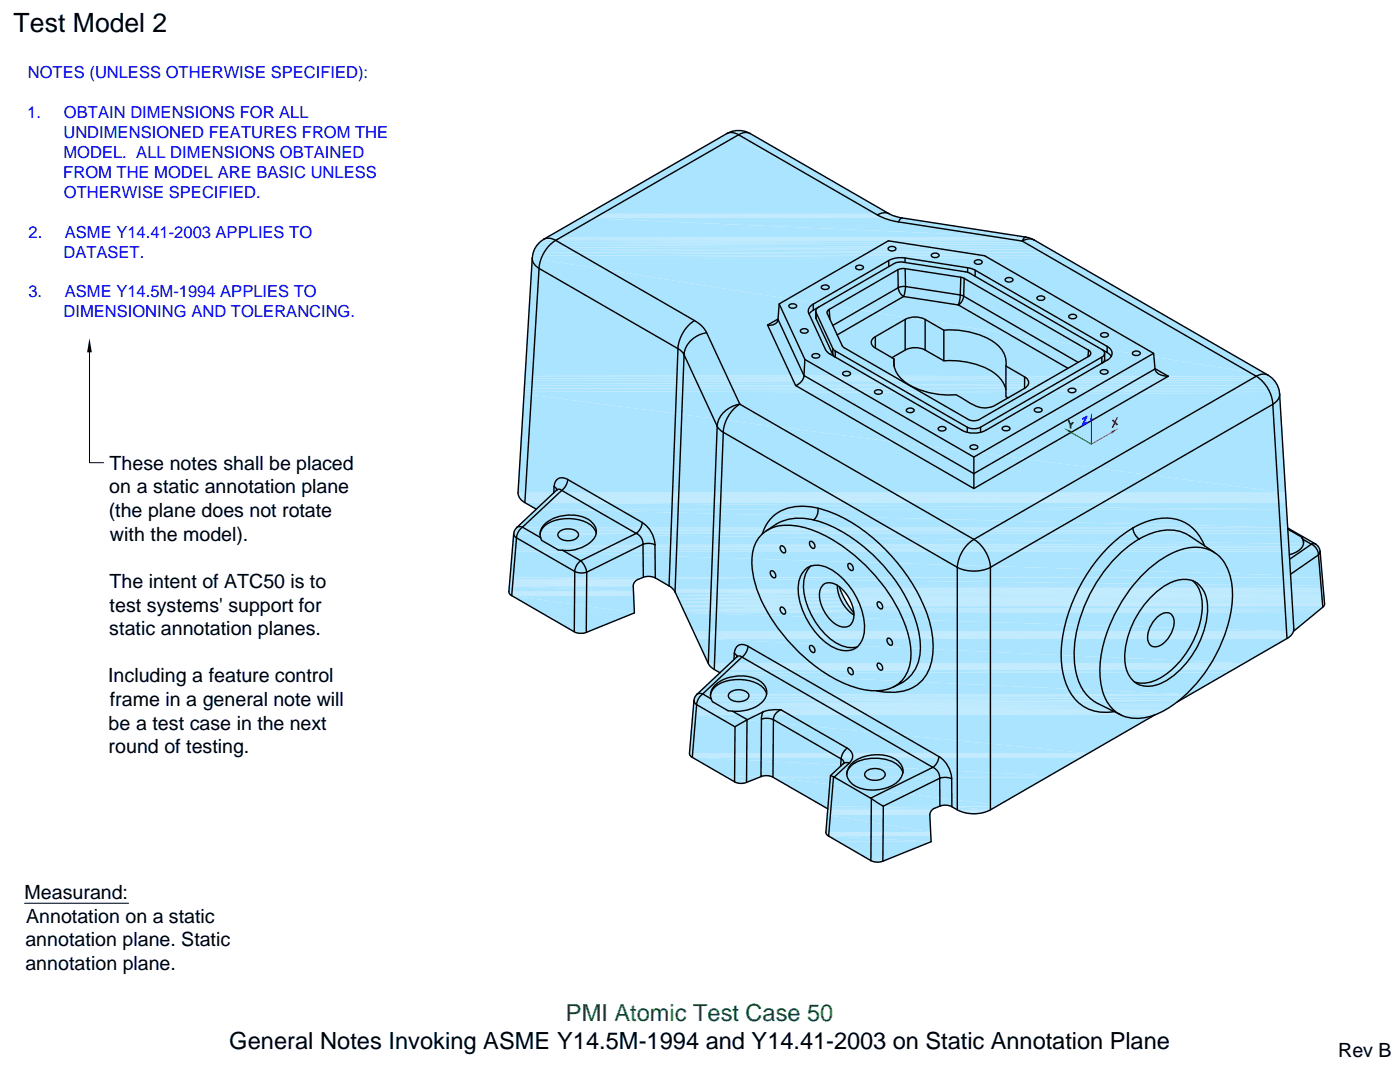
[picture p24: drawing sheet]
<svg xmlns="http://www.w3.org/2000/svg" width="252mm" height="192mm" viewBox="0 0 252 192" stroke-linecap="round" stroke-linejoin="round" font-family="sans-serif">
<defs><g id="words">
<text font-size="4.8" x="2.5" y="5.8">Test Model 2</text>
<text font-size="4.3" fill="#008000" x="102" y="184">PMI Atomic Test Case 50</text>
<text font-size="4.3" x="41.3" y="189.1">General Notes Invoking ASME Y14.5M-1994 and Y14.41-2003 on Static Annotation Plane</text>
<g font-size="3.5">
<text x="19.7" y="88.9">on a static annotation plane</text>
<text x="19.7" y="84.7">These notes shall be placed</text>
<text x="19.6" y="93.1">(the plane does not rotate</text>
<text x="19.8" y="97.4">with the model).</text>
<text x="19.7" y="105.9">The intent of ATC50 is to</text>
<text x="19.8" y="110.2">test systems' support for</text>
<text x="19.7" y="114.5">static annotation planes.</text>
<text x="19.5" y="122.9">Including a feature control</text>
<text x="19.6" y="131.5">be a test case in the next</text>
<text x="19.8" y="127.2">frame in a general note will</text>
<text x="19.6" y="135.7">round of testing.</text>
<text x="4.4" y="162">Measurand:</text>
<text x="4.7" y="166.3">Annotation on a static</text>
<text x="4.6" y="170.5">annotation plane. Static</text>
<text x="4.6" y="174.8">annotation plane.</text>
<text x="241.3" y="190.5">Rev B</text>
</g>
<g font-size="3" fill="#00f">
<text x="5" y="14.1">NOTES (UNLESS OTHERWISE SPECIFIED):</text>
<text x="4.9" y="21.3">1.</text>
<text x="11.5" y="21.3">OBTAIN DIMENSIONS FOR ALL</text>
<text x="11.4" y="24.9">UNDIMENSIONED FEATURES FROM THE</text>
<text x="11.4" y="28.5">MODEL. ALL DIMENSIONS OBTAINED</text>
<text x="11.4" y="32.1">FROM THE MODEL ARE BASIC UNLESS</text>
<text x="11.5" y="35.7">OTHERWISE SPECIFIED.</text>
<text x="5.2" y="42.8">2.</text>
<text x="11.4" y="46.4">DATASET.</text>
<text x="11.7" y="42.8">ASME Y14.41-2003 APPLIES TO</text>
<text x="5.1" y="53.6">3.</text>
<text x="11.7" y="53.6">ASME Y14.5M-1994 APPLIES TO</text>
<text x="11.4" y="57.2">DIMENSIONING AND TOLERANCING.</text>
</g>
</g></defs>
<g fill="#aae4fe">
<path d="M132.4 23.6h1.5z"/>
<path d="M132.9 23.5l1 .1z"/>
</g>
<path d="M131.9 23.6h2.4" fill="none" stroke="#aae4fe" stroke-width=".18"/>
<path d="M132.4 23.6l1.9 .1z" fill="#aae4fe"/>
<path d="M131.5 23.8h3.3" fill="none" stroke="#aae4fe" stroke-width=".18"/>
<path d="M131 24h4.3" fill="none" stroke="#aae4fe" stroke-width=".23"/>
<g fill="#aae4fe">
<path d="M106 38.5l25-14.4 29.3 14.4z"/>
<path d="M131 24.1h4.3l25 14.4z"/>
</g>
<g fill="none" stroke="#aae4fe" stroke-width=".18">
<path d="M104.7 39.3h57.9M104.8 39.2h57.4M104.9 39.1h57.2M104.9 39.1h57M105 39.1h56.7M105.1 39h56.5M105.2 39h56.2M105.2 38.9h56.1M105.3 38.9h55.8M105.4 38.8h55.6M105.5 38.8h55.3M105.6 38.7h55.1"/>
<path d="M105.7 38.7h54.9M105.8 38.6h54.7M105.9 38.6h54.5"/>
</g>
<g fill="#aae4fe">
<path d="M98.7 42.7l6-3.4 80.2 3.4z"/>
<path d="M104.7 39.3h57.9l22.3 3.4z"/>
</g>
<path d="M97.6 43.3h89.1M97.9 43.2h88.5M98 43.1h88.1M98.2 42.9h87.7M98.5 42.8h86.9" fill="none" stroke="#aae4fe" stroke-width=".18"/>
<path d="M97.2 43.6h90" fill="none" stroke="#aae4fe" stroke-width=".34"/>
<path d="M96.9 43.9h91" fill="none" stroke="#aae4fe" stroke-width=".38"/>
<path d="M96.6 44.3h92" fill="none" stroke="#aae4fe" stroke-width=".42"/>
<g fill="#aae4fe">
<path d="M96.6 44.5l92.8 .5h-93.1z"/>
<path d="M96.6 44.5h92l.8 .5z"/>
<path d="M96.3 45l94 .5h-94.2z"/>
<path d="M96.3 45h93.1l.9 .5z"/>
<path d="M96.1 45.5l95.1 .5h-95.2z"/>
<path d="M96.1 45.5h94.2l.9 .5z"/>
<path d="M96 46l96 .5h-96z"/>
<path d="M96 46h95.2l.8 .5z"/>
<path d="M96 46.5l132.6 21.1h-133.9z"/>
<path d="M96 46.5h96l36.6 21.1z"/>
</g>
<path d="M94.7 67.7h134.3" fill="none" stroke="#aae4fe" stroke-width=".3"/>
<path d="M94.6 68.1h134.8" fill="none" stroke="#aae4fe" stroke-width=".34"/>
<path d="M94.6 68.4h135.2" fill="none" stroke="#aae4fe" stroke-width=".38"/>
<path d="M94.6 68.8h135.5" fill="none" stroke="#aae4fe" stroke-width=".42"/>
<g fill="#aae4fe">
<path d="M94.6 69l135.7 .5h-135.7z"/>
<path d="M94.6 69h135.5l.2 .5z"/>
<path d="M94.6 69.5l135.9 .5h-136z"/>
<path d="M94.6 69.5h135.7l.2 .5z"/>
<path d="M94.5 70l136.1 .5h-136.1z"/>
<path d="M94.5 70h136l.1 .5z"/>
<path d="M94.5 70.5l136.2 .5h-136.2z"/>
<path d="M94.5 70.5h136.1l.1 .5z"/>
<path d="M94.5 71l137.3 17.8h-138.4z"/>
<path d="M94.5 71h136.2l1.1 17.8z"/>
</g>
<g fill="none" stroke="#aae4fe" stroke-width=".18">
<path d="M93.4 88.8h138.4M93.4 88.9h138.4M93.4 89.1h138.4M93.4 89.2h138.4M93.4 89.3h138.4M93.5 89.4h138.3M93.5 89.5h138.3M93.6 89.6h138.2M93.6 89.7h138.2M93.7 89.8h138.1M93.7 89.9h138.1M93.8 90h138"/>
<path d="M93.9 90.1h137.9M94 90.2h137.8M94.1 90.3h137.8M94.3 90.4h137.6M94.4 90.5h137.5M94.5 90.6h137.4"/>
</g>
<g fill="#aae4fe">
<path d="M94.6 90.6l137.3 1.2h-135.2z"/>
<path d="M94.6 90.6h137.3v1.2z"/>
<path d="M93.1 95.1l3.6-3.3 135.4 3.3z"/>
<path d="M96.7 91.8h135.2l.2 3.3z"/>
</g>
<path d="M92.9 95.2h139.5M93.1 95.1h139" fill="none" stroke="#aae4fe" stroke-width=".18"/>
<path d="M92.8 95.5h140.1" fill="none" stroke="#aae4fe" stroke-width=".25"/>
<path d="M92.6 96h141.3M92.7 95.7h140.7" fill="none" stroke="#aae4fe" stroke-width=".3"/>
<g fill="#aae4fe">
<path d="M92.6 96.2l144.6 1.8h-144.7z"/>
<path d="M92.6 96.2h141.3l3.3 1.8z"/>
</g>
<path d="M92.4 98.1h145" fill="none" stroke="#aae4fe" stroke-width=".19"/>
<path d="M92.4 98.3h145.2" fill="none" stroke="#aae4fe" stroke-width=".23"/>
<path d="M92.4 98.6h145.4" fill="none" stroke="#aae4fe" stroke-width=".28"/>
<path d="M92.4 99.2h145.6M92.4 98.9h145.5" fill="none" stroke="#aae4fe" stroke-width=".32"/>
<g fill="#aae4fe">
<path d="M92.4 99.4l146 4.5h-146.4z"/>
<path d="M92.4 99.4h145.6l.4 4.5z"/>
</g>
<g fill="none" stroke="#aae4fe" stroke-width=".18">
<path d="M91.8 105.5h22.4M91.8 105.3h22.4M91.8 105.4h22.4M91.9 105h22.4M91.9 105.1h22.4M91.9 105.2h22.4M91.9 104.8h22.6M91.9 104.9h22.6M91.9 104.9h22.5M91.9 104.5h23M91.9 104.6h22.9M91.9 104.6h22.8"/>
<path d="M91.9 104.7h22.8M91.9 104.7h22.7M91.9 104.5h23.1M92 104h24.1M116.3 104h-24.3M116.5 103.9h-24.5M117.3 103.9h121.1M117.5 103.9l120.9 .1M117.8 104h120.6M117.9 104h120.5M117.9 104.1h120.5M238.4 103.9h-146.4"/>
</g>
<path d="M91.9 104.2h24.1" fill="none" stroke="#aae4fe" stroke-width=".4"/>
<g fill="#aae4fe">
<path d="M118.1 104.2l120.4 1.4h-117.9z"/>
<path d="M118.1 104.2h120.3l.1 1.4z"/>
</g>
<g fill="none" stroke="#aae4fe" stroke-width=".18">
<path d="M91.8 105.6h22.4M120.6 105.6h117.9M120.7 105.7h117.8M120.8 105.7h117.7M120.8 105.8h117.7M121 105.9h30.3M121.1 106h30.3M121.2 106h30.2M121.3 106.1h30.2M121.4 106.2h30.1M121.4 106.3h30.1M121.5 106.4h30.1"/>
<path d="M121.6 106.5h30M121.6 106.6h30M151.4 105.9h87.1M151.6 106h87M151.7 106.1h86.9M151.8 106.2h86.8M152 106.4h86.6M152.1 106.5h86.5"/>
</g>
<g fill="#aae4fe">
<path d="M91.8 105.7l22.4 .9h-22.5z"/>
<path d="M91.8 105.7h22.4v.9z"/>
</g>
<g fill="none" stroke="#aae4fe" stroke-width=".18">
<path d="M91.7 106.6h22.5M91.7 106.7h22.5M91.8 106.8h22.4M91.8 106.9h22.4M91.8 107h22.4M91.9 107h22.3M91.9 107.1h22.3M92 107.2h22.2M92.1 107.3h22.1M92.2 107.3h22M121.6 106.6h30.1M121.7 106.7h30"/>
<path d="M123.3 110.3h30.5M123.4 110.4h114M152.2 106.7h86.4M152.3 106.8h86.3M152.4 107h86.2M152.6 107.1h86M152.7 107.3h86M152.8 107.4h85.9M152.9 107.6h85.8M153 107.7h85.7M153.2 108.1h85.5M153.3 108.3h85.4"/>
<path d="M153.4 108.4h85.4M153.5 108.8h85.3M153.6 108.9h85.2M153.6 109h85.2M153.6 109.1h85.1M153.7 109.2h85M153.7 109.3h84.9M153.7 109.4h84.8M153.7 109.5h84.8M153.8 109.9h84.2M153.9 110h83.9M153.9 110.2h83.7"/>
</g>
<path d="M121.8 106.9h30M121.9 107.2h30M122.1 107.7h30.1M122.2 108h30.1M122.3 108.2h30.2M122.5 108.5h30.1M122.7 109h30.2" fill="none" stroke="#aae4fe" stroke-width=".25"/>
<path d="M122 107.4h30.1" fill="none" stroke="#aae4fe" stroke-width=".28"/>
<path d="M153.1 107.9h85.6M153.4 108.6h85.4M153.8 109.7h84.4" fill="none" stroke="#aae4fe" stroke-width=".19"/>
<path d="M122.6 108.7h30.2M122.8 109.2h30.3M122.9 109.4h30.3M123 109.7h30.4M123.1 109.9h30.5M123.2 110.1h30.6" fill="none" stroke="#aae4fe" stroke-width=".23"/>
<g fill="#aae4fe">
<path d="M92.2 107.3l22.2 3.2h-16.8z"/>
<path d="M92.2 107.3h22l.2 3.2z"/>
<path d="M123.4 110.5l109.8 3.3h-108.2z"/>
<path d="M123.4 110.5h113.8l-4 3.3z"/>
<path d="M97.6 110.5l8.4 3.4h-2.5z"/>
<path d="M97.6 110.5h16.8l-8.4 3.4z"/>
</g>
<path d="M103.5 113.9h2.5M103.6 113.9h2.2M125 113.8h108.2" fill="none" stroke="#aae4fe" stroke-width=".18"/>
<path d="M103.7 114h2z" fill="#aae4fe"/>
<path d="M103.7 114h2M125 113.9h108.2" fill="none" stroke="#aae4fe" stroke-width=".18"/>
<g fill="#aae4fe">
<path d="M103.8 114h1.8z"/>
<path d="M103.8 114h1.9z"/>
<path d="M103.8 114h1.7z"/>
<path d="M103.9 114h1.6z"/>
<path d="M104 114l1.4 .1z"/>
<path d="M104 114h1.5z"/>
<path d="M104 114.1h1.4z"/>
</g>
<path d="M125.1 114h108" fill="none" stroke="#aae4fe" stroke-width=".18"/>
<g fill="#aae4fe">
<path d="M104.1 114.1h1.2z"/>
<path d="M104.1 114.1h1.3z"/>
<path d="M104.2 114.1h1z"/>
<path d="M104.2 114.1h1.1z"/>
<path d="M104.3 114.1h.8z"/>
<path d="M104.3 114.1h.9z"/>
<path d="M104.4 114.1h.6z"/>
<path d="M104.4 114.1h.7z"/>
<path d="M104.5 114.1h.4z"/>
<path d="M104.5 114.1h.5z"/>
<path d="M104.7 114.1h.1z"/>
<path d="M104.6 114.1h.2z"/>
<path d="M104.6 114.1h.3z"/>
</g>
<path d="M125.1 114.1h107.9M125.2 114.2h107.8M125.2 114.3h107.7M125.3 114.4h107.6M125.3 114.5h107.5M125.4 114.6h107.3M125.4 114.7h107.2M125.4 114.8h107.1M125.5 114.9h106.9M125.5 115h106.8M125.6 115h106.5" fill="none" stroke="#aae4fe" stroke-width=".18"/>
<g fill="#aae4fe">
<path d="M125.6 115.1l98.7 4.5h-96.6z"/>
<path d="M125.6 115.1h106.4l-7.7 4.5z"/>
</g>
<path d="M127.7 119.6h96.6M127.7 119.7h96.4M127.8 119.8h96.1M127.8 119.9h95.9M127.9 120h95.7M128 120.1h95.4M128.1 120.2h95.1M128.2 120.3h94.9M128.3 120.4h94.6M128.4 120.4h94.4M128.5 120.5h94.1M128.6 120.6h93.9" fill="none" stroke="#aae4fe" stroke-width=".18"/>
<g fill="#aae4fe">
<path d="M128.8 120.7l92.5 .5h-91.5z"/>
<path d="M128.8 120.7h93.6l-1.1 .5z"/>
<path d="M125.6 125.1l4.2-3.9 84.8 3.9z"/>
<path d="M129.8 121.2h91.5l-6.7 3.9z"/>
</g>
<path d="M125.4 125.3h89.2" fill="none" stroke="#aae4fe" stroke-width=".23"/>
<path d="M125.1 126.4h87.6M125.3 125.5h88.9" fill="none" stroke="#aae4fe" stroke-width=".25"/>
<path d="M125.1 125.8h88.6" fill="none" stroke="#aae4fe" stroke-width=".3"/>
<path d="M125.1 126.1h88.1" fill="none" stroke="#aae4fe" stroke-width=".32"/>
<path d="M125.1 126.6h87.1" fill="none" stroke="#aae4fe" stroke-width=".21"/>
<path d="M125 126.8h86.9M125 127h86.7" fill="none" stroke="#aae4fe" stroke-width=".19"/>
<path d="M124.9 128.7h83.9M124.9 128.8h83.6M124.9 128.4h84.4M124.9 128.5h84.1M124.9 128.1h84.9M124.9 128.3h84.7M124.9 127.8h85.5M124.9 128h85.2M125 127.5h85.9M125 127.7h85.6M125 127.3h86.2M125 127.2h86.4" fill="none" stroke="#aae4fe" stroke-width=".18"/>
<g fill="#aae4fe">
<path d="M124.9 128.8l71.3 7h-71.9z"/>
<path d="M124.9 128.8h83.3l-12 7z"/>
</g>
<path d="M124.3 135.8h71.9M124.3 135.9h71.8M124.3 135.9h71.7M124.3 136h71.5M124.3 136.1h71.4M124.4 136.1h71.2M124.4 136.2h71.1M124.5 136.3h70.9M124.5 136.3h70.8M124.6 136.4h70.6M124.6 136.4h70.5M124.7 136.5h70.3" fill="none" stroke="#aae4fe" stroke-width=".18"/>
<g fill="#aae4fe">
<path d="M124.8 136.5l64.4 3.3h-58.7z"/>
<path d="M124.8 136.5h70.1l-5.7 3.3z"/>
</g>
<path d="M130.5 139.8h7.7M130.5 139.8h7.2M130.6 139.9h6.9M130.7 139.9h6.6M138.1 139.8h-7.6M138.2 139.8h51M138.6 139.8h50.5M138.9 139.9h50.2M139 139.9h50M139.1 140h49.9M139.2 140h49.7M139.3 140h49.5" fill="none" stroke="#aae4fe" stroke-width=".18"/>
<g fill="#aae4fe">
<path d="M130.8 140l4.1 .9h-2.5z"/>
<path d="M130.8 140h6.4l-2.3 .9z"/>
</g>
<path d="M132.4 140.9h2.5M132.5 141h2.2" fill="none" stroke="#aae4fe" stroke-width=".18"/>
<path d="M132.6 141h2z" fill="#aae4fe"/>
<path d="M132.6 141h2" fill="none" stroke="#aae4fe" stroke-width=".18"/>
<g fill="#aae4fe">
<path d="M132.7 141h1.8z"/>
<path d="M132.7 141h1.9z"/>
<path d="M132.8 141l1.6 .1z"/>
<path d="M132.8 141h1.7z"/>
<path d="M132.8 141.1h1.6z"/>
<path d="M132.9 141.1h1.4z"/>
<path d="M132.9 141.1h1.5z"/>
<path d="M133 141.1h1.2z"/>
<path d="M133 141.1h1.3z"/>
<path d="M133.1 141.1l1 .1z"/>
<path d="M133.1 141.1h1.1z"/>
<path d="M133.1 141.2h1z"/>
<path d="M133.2 141.2h.8z"/>
<path d="M133.2 141.2h.9z"/>
<path d="M133.2 141.2h.7z"/>
<path d="M133.3 141.2h.6z"/>
<path d="M133.4 141.2h.4z"/>
<path d="M133.4 141.2h.5z"/>
<path d="M133.5 141.2h.2z"/>
<path d="M133.5 141.2h.3z"/>
<path d="M139.3 140.1l40.7 5h-31.9z"/>
<path d="M139.3 140.1h49.4l-8.7 5z"/>
</g>
<g fill="none" stroke="#aae4fe" stroke-width=".18">
<path d="M148.1 145.1h31.9M148.1 145.2h21.8M148.2 145.2h21.6M148.3 145.3h21.2M149.1 145.7h19.3M149.2 145.9h18.9M149.2 145.8h19.1M149.2 145.8h19M170.9 145.2h9M171.1 145.2h8.8M171.2 145.2h8.6M171.3 145.3h8.5"/>
<path d="M171.5 145.4h8.1"/>
</g>
<path d="M148.4 145.5h21" fill="none" stroke="#aae4fe" stroke-width=".4"/>
<g fill="#aae4fe">
<path d="M171.6 145.4l6.9 .6h-5.9z"/>
<path d="M171.6 145.4h7.9l-1 .6z"/>
</g>
<g fill="none" stroke="#aae4fe" stroke-width=".18">
<path d="M149.2 146.4h18.5M149.2 146.5h18.5M149.2 146.3h18.6M149.2 146.2h18.7M149.2 146h18.9M149.2 146h18.8M149.2 146.1h18.7M172.6 146h5.9M172.7 146.1h5.7M172.9 146.1h5.4M173 146.2h5.1M173.2 146.3h4.8"/>
<path d="M173.3 146.3h4.5M173.5 146.4h4.1M173.7 146.4h3.7M173.9 146.5h3.4M174 146.5h3.1M174.2 146.5h2.7"/>
</g>
<g fill="#aae4fe">
<path d="M174.6 146.6h1.7z"/>
<path d="M174.6 146.6h1.9z"/>
</g>
<path d="M149.2 146.6h18.5" fill="none" stroke="#aae4fe" stroke-width=".18"/>
<g fill="#aae4fe">
<path d="M174.8 146.6h1.4z"/>
<path d="M174.8 146.6h1.5z"/>
<path d="M175 146.6l1 .1z"/>
<path d="M175 146.6h1.2z"/>
<path d="M175.4 146.7h.3z"/>
<path d="M175.2 146.7h.5z"/>
<path d="M175.2 146.7h.8z"/>
</g>
<path d="M149.1 146.7h18.5M149.1 146.8h18.5" fill="none" stroke="#aae4fe" stroke-width=".18"/>
<g fill="#aae4fe">
<path d="M149.1 146.9l18.7 3.1h-18.9z"/>
<path d="M149.1 146.9h18.5l.2 3.1z"/>
</g>
<path d="M148.9 150h18.9M148.9 150.1h18.9M148.9 150.2h18.9M149 150.3h18.8M149 150.4h18.8M149.1 150.5h18.7M149.1 150.6h18.7M149.2 150.6h18.6M149.3 150.7h18.5" fill="none" stroke="#aae4fe" stroke-width=".18"/>
<g fill="#aae4fe">
<path d="M149.4 150.7l18.5 1h-16.8z"/>
<path d="M149.4 150.7h18.4l.1 1z"/>
<path d="M151.1 151.7l8.3 3.4h-2.4z"/>
<path d="M151.1 151.7h16.8l-8.5 3.4z"/>
</g>
<path d="M157 155.1h2.4M157.1 155.2h2.2" fill="none" stroke="#aae4fe" stroke-width=".18"/>
<path d="M157.2 155.2h2z" fill="#aae4fe"/>
<path d="M157.2 155.2h2" fill="none" stroke="#aae4fe" stroke-width=".18"/>
<g fill="#aae4fe">
<path d="M157.2 155.2h1.9z"/>
<path d="M157.2 155.2h2z"/>
<path d="M157.3 155.2h1.8z"/>
<path d="M157.3 155.2h1.7z"/>
<path d="M157.4 155.2l1.6 .1z"/>
<path d="M157.4 155.2h1.6z"/>
<path d="M157.4 155.3h1.5z"/>
<path d="M157.4 155.3h1.6z"/>
<path d="M157.5 155.3h1.4z"/>
<path d="M157.5 155.3h1.3z"/>
<path d="M157.6 155.3h1.2z"/>
<path d="M157.7 155.3h1z"/>
<path d="M157.7 155.3h1.1z"/>
<path d="M157.7 155.3h.9z"/>
<path d="M157.8 155.3l.8 .1z"/>
<path d="M157.8 155.3h.8z"/>
<path d="M157.8 155.4h.7z"/>
<path d="M157.8 155.4h.8z"/>
<path d="M157.9 155.4h.6z"/>
<path d="M157.9 155.4h.5z"/>
<path d="M158 155.4h.3z"/>
<path d="M158 155.4h.4z"/>
<path d="M158.1 155.4h.2z"/>
</g>
<g fill="none" stroke="#000" stroke-width=".25">
<path d="M131 24.1l-33 19M131 24.1a4.3 4.3 0 0 1 4.3 0M135.3 24.1l-.1-.1a2.26 2.26 0 0 0-2.1 .3l-.5-.3a1.87 1.87 0 0 0-1.6 .1M135.3 24.1l25 14.4M160.3 38.5h-.1a2.26 2.26 0 0 0-2 .2M160.3 38.5l.9 .4 1.4 .4M162.6 39.3l-.2 .1-.4 .6M162.6 39.3l22.3 3.4M96 46.5l-2.6 42.3a2.05 2.05 0 0 0 1.2 1.8l2.1 1.2M98 43.1h.2a2.26 2.26 0 0 1 2 .2 6.6 6.6 0 0 0-3 5.1l-.1-.1a2.04 2.04 0 0 1-1.1-1.8M98 43.1a4.2 4.2 0 0 0-2 3.4M100.2 43.3l32.9-19 25.1 14.4 1.5 .7 2.3 .6 22.3 3.4 42.2 24.4-50.9 29.4-42.2-24.4-6-12.8-.5-.9-.7-.6-1-.7z"/>
<path d="M125.2 57.8a6.6 6.6 0 0 0-3 5l.7 .5 .4 .6a4.7 4.7 0 0 1 4.1-3.9M138.4 58.6l5 10.9M140.3 57.5l-1.9 1.1M140.3 57.6a1.42 1.42 0 0 1-1.9 1M140.3 57.6l4.6 10.1 .2-2.9M140.3 57.6l.2-2.8 19.6-11.4 17.4 2.7 30.5 17.6 .2 2.8M140.5 54.8l4.6 10 30.5 17.6 32.4-18.7M142.4 54.9a.84 .84 0 0 1 1.2 .3 .76 .76 0 0 1-.7 .4 .76 .76 0 0 1-.7-.5zM144.3 59.6a.77 .77 0 0 1 .7-.4 .77 .77 0 0 1 .7 .5 .77 .77 0 0 1-.8 .4 .77 .77 0 0 1-.6-.5zM146.6 54.8l-.1 .1a1.25 1.25 0 0 0-.7 1.6l3 6.5 .5 .6 24.1 13.9a4.7 4.7 0 0 0 4.3 0l21.9-12.6a1.3 1.3 0 0 0 .9-1.2 1.3 1.3 0 0 0-.9-1.3M146.6 55.9l-.7 .7M147.1 56.1v1.3"/>
<path d="M147.1 56.3l3 6.5v1.1l-3-6.5M147.6 55.4l13.7-8 .7-.2h.7l11.9 1.9 24 13.9M147.6 55.4h-.1a.75 .75 0 0 0-.4 .9v1.1M147.6 55.4l-1 .5M148.1 51.6a.82 .82 0 0 1 1.4 .2 .78 .78 0 0 1-.8 .4 .78 .78 0 0 1-.6-.5zM149.6 57.5l-.2-1.7a.55 .55 0 0 0-.3 .7l2.8 5.9 .2 .2 22.9 13.2h.7l.7-.1 19.8-11.5a.59 .59 0 0 0 .4-.5 .59 .59 0 0 0-.3-.5l-.1-.1M154.3 48.1a.75 .75 0 0 1 .7-.4 .75 .75 0 0 1 .6 .6 .79 .79 0 0 1-1.4-.2zM160.1 44.7a.82 .82 0 0 1 1.4 .2 .81 .81 0 0 1-1.4-.2zM160.2 47l-13.6 7.8v1.1M160.2 47v1.1M161.9 48.6l-12.4 7.2M161.9 48.6v3.2"/>
<path d="M161.9 51.8l.4 1.1 .6 .5M161.9 51.8l-11.8 6.8M162.9 53.4l-12 7M162.9 53.4l9.9 1.6M163.2 46.5a4.6 4.6 0 0 0-3 .5M163.2 47.3v-.8l11.2 1.7v.9M163.2 57.6v5.5a3.9 3.9 0 0 1 3.6 0v-5.5M163.2 48.4v3.2M163.2 48.4h-.7l-.6 .2M163.2 48.4l10 1.6M163.2 51.6h-.6l-.7 .2M163.2 51.6l-.3 1.8"/>
<path d="M163.2 51.6l9.9 1.6M167.9 45.9a.81 .81 0 0 1 1.4 .2 .77 .77 0 0 1-.7 .4 .77 .77 0 0 1-.7-.5zM170.1 59.5v5.5M172.8 55l19.7 11.4M173.1 53.2l-.3 1.8M173.1 53.2l.6 .2M173.2 50l.6 .2M173.2 50l-.1 3.2M173.7 53.4l-.2 .7-.7 .9M173.7 53.4l20.7 11.9M173.8 50.2l22.4 12.9M173.8 50.2l-.1 3.2"/>
<path d="M174.4 48.2l1.4 .5M175.7 47.1a.84 .84 0 0 1 1.4 .2 .76 .76 0 0 1-.8 .4 .76 .76 0 0 1-.6-.6zM175.8 49.8v-1.1l23.8 13.7M181.2 50.3a.77 .77 0 0 1 .8-.3 .77 .77 0 0 1 .6 .5 .76 .76 0 0 1-.8 .4 .76 .76 0 0 1-.6-.6zM184.9 42.7l-.2 .2-.4 .5 .5-.2a1.96 1.96 0 0 1 1.6 0M184.9 42.7l1.5 .5M186.4 43.2l42.2 24.4M187 53.6a.82 .82 0 0 1 1.3 .2 .77 .77 0 0 1-.7 .4 .77 .77 0 0 1-.7-.5zM192.7 56.9a.81 .81 0 0 1 1.4 .2 .76 .76 0 0 1-.8 .4 .76 .76 0 0 1-.6-.5zM129.3 76.8l-6-12.9-1.6 42.8M129.3 76.8l-1.6 42.8M130.6 74.2a5.3 5.3 0 0 1 2.8-1.4 6.5 6.5 0 0 0-3 5.1l-.7-.5a.79 .79 0 0 1-.4-.8 3.8 3.8 0 0 1 1.3-2.4z"/>
<path d="M144.9 67.7l30.7 17.7v2.6l-32.2-18.5 .1-.1a2.14 2.14 0 0 0 1.4-1.7zM146.4 64a.83 .83 0 0 1 1.4 .2 .74 .74 0 0 1-.8 .4 .74 .74 0 0 1-.6-.5zM150.1 62.8l.5 .5v1.1l-.5-.5M150.6 63.3l23.8 13.7M151.9 67.2a.81 .81 0 0 1 1.4 .2 .77 .77 0 0 1-.7 .4 .77 .77 0 0 1-.7-.6zM157.4 61l5.8-3.4a3.9 3.9 0 0 1 3.6 0l3.3 1.9a14.2 14.2 0 0 1 9.7 2.7 4.2 4.2 0 0 1 1.5 3.8l3.4 1.9a1.1 1.1 0 0 1 .7 1.1 1.1 1.1 0 0 1-.7 1l-5.4 3.1a4.4 4.4 0 0 1-4.7-.6l-1.4-.9a2.15 2.15 0 0 0-1.7-.4 13.9 13.9 0 0 1-8.6-2.5 4.2 4.2 0 0 1-1.7-4l-3.4-2a1.06 1.06 0 0 1-.4-1.7zM157.7 70.5a.8 .8 0 0 1 1.3 .2 .78 .78 0 0 1-.7 .4 .78 .78 0 0 1-.6-.5zM157.8 60.7v2M161.2 64.7v1.3M163.2 63.1l-2.4 1.4M163.4 73.8a.75 .75 0 0 1 .8-.3 .75 .75 0 0 1 .6 .6 .78 .78 0 0 1-.8 .3 .78 .78 0 0 1-.6-.5zM166.8 63.1l3.3 1.9"/>
<path d="M169.3 77a.79 .79 0 0 1 1.2 .3 .74 .74 0 0 1-.7 .4 .74 .74 0 0 1-.7-.5zM170.1 65a14.5 14.5 0 0 1 9.5 2.5 4.9 4.9 0 0 1 1.7 2.7M174.4 77.9v-.9h.1a2.67 2.67 0 0 0 2.3 0v.9M180.8 77h.1a.84 .84 0 0 1 1.2 .3 .77 .77 0 0 1-.8 .4 .77 .77 0 0 1-.6-.6zM181.3 66v5.5l.4 .2M184.7 67.9v2.1M186.5 73.8a.8 .8 0 0 1 1.4 .2l-.3 .2a.88 .88 0 0 1-1.1-.3zM192.6 70.2a.77 .77 0 0 1 .7-.3 .77 .77 0 0 1 .7 .6 .78 .78 0 0 1-.8 .3 .78 .78 0 0 1-.6-.5zM196.2 63.1l-.1 1.2M198.4 66.9a.79 .79 0 0 1 .7-.3 .79 .79 0 0 1 .7 .5 .84 .84 0 0 1-1.4-.1zM198.5 60.1a.79 .79 0 0 1 1.3 .3 .77 .77 0 0 1-.7 .4 .77 .77 0 0 1-.7-.4zM198.6 63a.73 .73 0 0 1 .5 .7 .73 .73 0 0 1-.5 .7"/>
<path d="M199.1 63.7v1.1l-.4 .6-.1 .1v-1.1l-21.8 12.6M199.6 62.4v1.1l-1-.5M199.6 63.5l.7 .7M204.2 63.6a.81 .81 0 0 1 1.4 .1 .74 .74 0 0 1-.8 .5 .74 .74 0 0 1-.6-.6zM208.2 66.4l2.4 1.4M208.2 66.5a2.23 2.23 0 0 0 2.4 1.3M208.2 66.5l-32.6 18.9v-3M210.6 67.8l-35 20.2M228.6 67.6h-.1a2.27 2.27 0 0 0-2 .2 6.6 6.6 0 0 1 2.9 5.1l.2-.1a2 2 0 0 0 1.1-1.8M228.6 67.6a4.2 4.2 0 0 1 2.1 3.4M230.7 71l2.5 42.3a2.01 2.01 0 0 1-1.2 1.8l-19.8 11.4M92.6 96.2l-.8 10.7 .4 .4 11.3 6.6a2.72 2.72 0 0 0 2.2 .1l8.7-3.5-.2-4.9a1.37 1.37 0 0 1 .8-1.2l1-.4"/>
<path d="M93.1 95.1l-.4 .7-.1 .4M93.1 95.1l.4-.2 .7 .1-.6 .7-.5 1.2-.5-.5v-.2M94.6 90.6l2.6-42.2 25 14.4-1.6 42.8M97.5 96.9a2.55 2.55 0 0 1 1.4-3 7.4 7.4 0 0 1 7.3-.2 2.29 2.29 0 0 1 .3 4 6.7 6.7 0 0 1-5.1 1.5M97.5 96.9l-3.3-1.9 7.1-6.6 13.4 7.7-10 5-3.3-1.9M97.5 96.9l.2 .5 3 1.7 .7 .1M99.9 87.7l-.1 1.1M99.9 87.7l.3 .3 .2 .3M100.4 88.3l-7.3 6.8M100.4 88.2v.1M100.8 95.8a2.69 2.69 0 0 1 3.3 .1l.2 .4a1.22 1.22 0 0 1-1.2 1.1 1.92 1.92 0 0 1-2.5-1zM102.3 86.4a1.5 1.5 0 0 0-1.6-.2 1.5 1.5 0 0 0-.8 1.5"/>
<path d="M102.3 86.4l-.2 .9-.8 1.1a.66 .66 0 0 0-.9-.1M102.3 86.4l13.5 7.8M107.5 96.1a2.92 2.92 0 0 0-2-2 7.9 7.9 0 0 0-7.2 .6l-.6 .7-.4 .9M115.8 94.2l-.3 .9-.8 1 .1 .1a2.05 2.05 0 0 1 1.1 1.9l1.3-.2 .9 .3M115.8 94.2a5.1 5.1 0 0 1 2.3 4M118.1 98.2v6M137.4 96.2a6.9 6.9 0 0 1 7.4-5 19.3 19.3 0 0 1 10.7 4.3 32.8 32.8 0 0 1 12.2 17 12.8 12.8 0 0 1-.6 9 6.9 6.9 0 0 1-6.7 3.3l-2.4-.3M137.6 96.1a7.7 7.7 0 0 1 7.1-1.1 27.3 27.3 0 0 1 13 8.7 26.4 26.4 0 0 1 6.4 12.6 7.1 7.1 0 0 1-1.9 6.8 7.8 7.8 0 0 1-6.7 1.1 27.1 27.1 0 0 1-14.2-9.6 24.1 24.1 0 0 1-5.7-12.4 7 7 0 0 1 2-6.1zM138.1 95.7a9.1 9.1 0 0 1 8.8-1.9 27.3 27.3 0 0 1 13.1 9.1 24.7 24.7 0 0 1 5.9 13.2 7.2 7.2 0 0 1-4.9 7.7M140.7 98.4a.73 .73 0 0 1 .8 .4 .73 .73 0 0 1-.1 .8 .89 .89 0 0 1-.7-1.2zM146 97.6a.73 .73 0 0 1 .8 .4 .73 .73 0 0 1-.1 .8 .94 .94 0 0 1-.7-1.2zM147.4 91.6v.1a2.16 2.16 0 0 1-.8 2"/>
<path d="M174.3 98.2l1.3-1a6.5 6.5 0 0 1 2.9 5 6.9 6.9 0 0 1-5.9 0v-.1a6.9 6.9 0 0 1 1.7-3.9zM174.9 80.4a.75 .75 0 0 1 .8-.3 .75 .75 0 0 1 .6 .6 .79 .79 0 0 1-1.4-.2zM204.2 95.2v.1a2.68 2.68 0 0 0 1.2 1.8M204.2 95.2a28.8 28.8 0 0 0-12.9 23.5 10.4 10.4 0 0 0 4 8.6 8 8 0 0 0 5.5 .9M204.2 95.2a10.9 10.9 0 0 1 8-1.6 7.5 7.5 0 0 1 5 4.8M205.4 97.1a9.3 9.3 0 0 1 8.1-1l5.5 3.5M205.4 97.1a26.2 26.2 0 0 0-11.4 17 15.8 15.8 0 0 0 .7 9.2 7 7 0 0 0 3.2 3.5l4.2 2.1M232.1 95.2l5.1 2.8M232.2 95.4l2.4 1.4M234.9 97.2a1.81 1.81 0 0 1-1.2 2.3l-1.3 .5M234.9 97.2l1.5 .9-3.9 2.7M234.9 97.2l-.3-.4 .4 1"/>
<path d="M237.2 98h-.5l-.3 .1h.1a2.21 2.21 0 0 1 1.2 1.9l.3-.6M237.2 98a1.75 1.75 0 0 1 .8 1.4M238 99.4l.8 9.4-.3 .6M103.6 103l-10.5-6.1-.9 10.4M103.6 103l-.1 10.9M103.6 103a2.18 2.18 0 0 1 1.2-1.9l.7 1.1 .3 .9M103.6 103l.9 .2 1.3-.1M105.8 103.1l10.1-5 .1 5.9M105.8 103.1l-.1 10.9M116 104l1.3-.1 .8 .3M118.1 104.2l2.5 1.4M120.6 105.6l.6 .5 .5 .6"/>
<path d="M121.7 106.7l6 12.9 .7 .8 1.4 .8M132.4 117.7l-.1 1.2M132.9 118.3l-7.3 6.8M134.8 116.5a1.49 1.49 0 0 0-1.6-.2 1.49 1.49 0 0 0-.8 1.4M134.8 116.5l34.5 19.8M134.8 116.5a2.23 2.23 0 0 1-1.1 1.9 .57 .57 0 0 0-.8 0l-.1-.3-.4-.4M139 102.9a.78 .78 0 0 1 .7 .4 .78 .78 0 0 1 0 .8 .93 .93 0 0 1-.8-1.1zM140.7 109.5a.71 .71 0 0 1 .8 .3 .71 .71 0 0 1-.1 .9 .94 .94 0 0 1-.7-1.2zM145.5 102.3l.2-.1a4.2 4.2 0 0 1 4.5 .7 13.4 13.4 0 0 1 5.7 10.2 4.1 4.1 0 0 1-1.8 3.8 4.4 4.4 0 0 1-4.7-.7 13.8 13.8 0 0 1-5.5-9.7 4.7 4.7 0 0 1 1.6-4.2zM146 116.4a.72 .72 0 0 1 .8 .3 .72 .72 0 0 1-.1 .9 .91 .91 0 0 1-.7-1.2zM146.2 102a5 5 0 0 0-1.3 4.7 13.6 13.6 0 0 0 6.1 9.3 4.7 4.7 0 0 0 3.6 .6M148.6 105.2a1.67 1.67 0 0 1 1.7 0 6.6 6.6 0 0 1 3.6 6.1 1.77 1.77 0 0 1-2.6 1.5 6.6 6.6 0 0 1-3.5-6.3l.3-.7z"/>
<path d="M150.9 105.5a6.6 6.6 0 0 0 3 5.3M151.3 105.7a15.9 15.9 0 0 0 2.6 4.8M152.9 101.6a.78 .78 0 0 1 .8 .4 .78 .78 0 0 1 0 .8l-.5-.1a.88 .88 0 0 1-.3-1.1zM158.2 108.5a.78 .78 0 0 1 .8 .4 .78 .78 0 0 1-.1 .8 .89 .89 0 0 1-.7-1.2zM158.2 119.6a.73 .73 0 0 1 .8 .3 .73 .73 0 0 1-.1 .9 .9 .9 0 0 1-.7-1.2zM160 115.1a.78 .78 0 0 1 .7 .3 .78 .78 0 0 1 0 .9 .92 .92 0 0 1-.8-1.2zM205.7 103.8a16.8 16.8 0 0 1 8.5-5.1 6.3 6.3 0 0 1 7.5 4.8 18.2 18.2 0 0 1-1.1 11.4 26.1 26.1 0 0 1-10.6 13.1 8.8 8.8 0 0 1-7.8 .9 6.6 6.6 0 0 1-3.2-3.7 17.9 17.9 0 0 1 1.1-12.6 28.7 28.7 0 0 1 5.6-8.8zM207.5 107.5a9.6 9.6 0 0 1 5.6-3.1 4.2 4.2 0 0 1 2.7 .7 5.6 5.6 0 0 1 1.9 4.8 16.6 16.6 0 0 1-7.7 12.9 5 5 0 0 1-5.4 .1 6.1 6.1 0 0 1-1.8-5.6 17 17 0 0 1 4.7-9.8zM208.7 111.2a2.03 2.03 0 0 1 2.3-.6 1.96 1.96 0 0 1 .6 2.2 4.7 4.7 0 0 1-3.2 3.8l-.7-.1a1.49 1.49 0 0 1-.8-1.4 5.2 5.2 0 0 1 1.8-3.9zM215 104.7a6.1 6.1 0 0 1 1.7 5 16.4 16.4 0 0 1-7.8 12.6 5.4 5.4 0 0 1-4.4 .6M232 115.1l-2.6-42.2-50.9 29.3v43.8M232.6 103.5l5.1-3.5 .8 9.4-5.3 4.4"/>
<path d="M124.8 136.5l7.6 4.4M125.1 126.2l-.8 9.6 .2 .5 .3 .2M125.1 126.2l.1 .4 .4 .4M125.6 127l6.9 4 2.2-1.3-2.6-1.5M125.6 127l-.8 9.5M125.6 125.1l-.2 .4-.3 .7M126.7 125.1l7.1-6.7 34.4 19.9-11.2 5.5-6.6-3.8M126.7 125.1l-.7 .6-.4 1.3M126.7 125.1l1.5 .9M126.7 125.1l-.1-.1a.91 .91 0 0 0-1 .1M128.2 126l.2 .5 2.9 1.6 .8 .1M128.2 126a2.48 2.48 0 0 1 1.3-3 7 7 0 0 1 8 .1 2.33 2.33 0 0 1-.4 3.7 7.3 7.3 0 0 1-5 1.4"/>
<path d="M128.8 120.7l1.6-42.8 42.2 24.3v43.8M131.6 124.8a2.66 2.66 0 0 1 3.2 .1l.2 .3a1.15 1.15 0 0 1-1.2 1.2 1.96 1.96 0 0 1-2.5-1zM132.5 131l-.1 9.9M134.7 129.7l-.1 11.3M137.2 140l-2.6 1M137.3 129.6l-.1 10.4 1.3-.2 .8 .3 .1-10.4M137.3 129.6l.9-.2 1.2 .3M137.5 128.3l-2.8 1.4M137.5 128.3l-.2 1.3M138.2 125.1a2.93 2.93 0 0 0-1.9-2 7.9 7.9 0 0 0-7.3 .6l-.6 .7-.3 .9M140.8 127.9l11.9 6.9-.8 1.1-.3 .9-12.2-7.1M140.8 127.9l-.1 .1a1.95 1.95 0 0 0-1.3 1.7"/>
<path d="M140.8 127.9a6.7 6.7 0 0 0-3.3 .4M149.7 139.8l.7 .2M150.3 140l-.9 10.7M152 137.6l.1-.4-.5-.4-.1 1.3M152 137.6l-2.3 2.2-.8 10.2 .1 .4 .4 .3M152 137.6a.94 .94 0 0 1 1.1-.1l-2.7 2.5M152.7 134.8a1.57 1.57 0 0 1 .4 2.7M152.9 120.4a.78 .78 0 0 1 .8 .3 .78 .78 0 0 1 0 .9 .87 .87 0 0 1-.8-1.2zM153.4 137.7a7 7 0 0 1 8.5-.5 2.21 2.21 0 0 1 .2 3.4 7.1 7.1 0 0 1-8.4 .7 2.26 2.26 0 0 1-.3-3.6zM156.1 139a2.69 2.69 0 0 1 3.3 .1l.2 .5a1.25 1.25 0 0 1-1.2 1 1.98 1.98 0 0 1-2.5-1zM162.8 139.3a4.1 4.1 0 0 0-3.8-2.6 6.4 6.4 0 0 0-5.7 1.5 1.96 1.96 0 0 0-.6 1.3M169.3 136.3l-.3 .9-.8 1.1h.1a2.05 2.05 0 0 1 1.1 2l1.3-.2 .9 .2"/>
<path d="M169.3 136.3a5 5 0 0 1 2.3 4M208.2 128.8l-29.7 17.2a6.7 6.7 0 0 1-6.9-.6M132.4 140.9l.9 .3 1.3-.2M139.3 140.1l9.9 5.7M149.4 150.7l7.6 4.4M157 143.8l.1 .1M157 155.1l.1-11.2 2.1 1.4v9.9M157 155.1l.9 .3 1.3-.2M169.4 145.3a2.42 2.42 0 0 0-1.7 1.2l.2 5.2-8.7 3.5M169.4 145.3l.9-.2 1.3 .3M169.4 145.3v-5l-10.2 5M171.6 140.3v5.1"/>
</g>
<path d="M196.7 74.3l.3 1.4-.5 .3z" fill="#00f"/>
<path d="M196.7 75.8v4.2" fill="none" stroke="#00f" stroke-width=".18"/>
<path d="M195.2 75.4l.7-.4-.6 1.5 .7-.4v.1l-.9 .5 .7-1.5-.6 .4z" fill-rule="evenodd" fill="#00f" stroke="#00f" stroke-width=".18"/>
<path d="M191.8 77.2l1.3 .5v.5z" fill="#007c00"/>
<path d="M193.1 77.9l3.6 2.1" fill="none" stroke="#007c00" stroke-width=".18"/>
<g fill="#007c00" stroke="#007c00" stroke-width=".18">
<path d="M192.5 75.6l.4 .7v.3z" fill-rule="evenodd"/>
<path d="M193.3 76.1l.2 .1-.4 .5v.5l-.2-.1v-.5z" fill-rule="evenodd"/>
</g>
<path d="M200.4 77.7l1.3-.5-1.3 1z" fill="#ff3f00"/>
<path d="M200.4 77.9l-3.7 2.1" fill="none" stroke="#ff3f00" stroke-width=".18"/>
<g fill="#ff3f00" stroke="#ff3f00" stroke-width=".18">
<path d="M200.9 76.2l-.2 .8-.2 .1z" fill-rule="evenodd"/>
<path d="M200.5 75.8l.2-.1 .8 .8-.2 .1z" fill-rule="evenodd"/>
<path d="M201.3 75.3h.1l-.3 .8-.1-.1z" fill-rule="evenodd"/>
</g>
<path d="M16.1 60.9l.5 2.6h-.9z" fill="#000"/>
<path d="M16.1 63.5v19.9h2.6M4.4 162.8h18.8" fill="none" stroke="#000" stroke-width=".18"/>
<use href="#words"/>
</svg>
